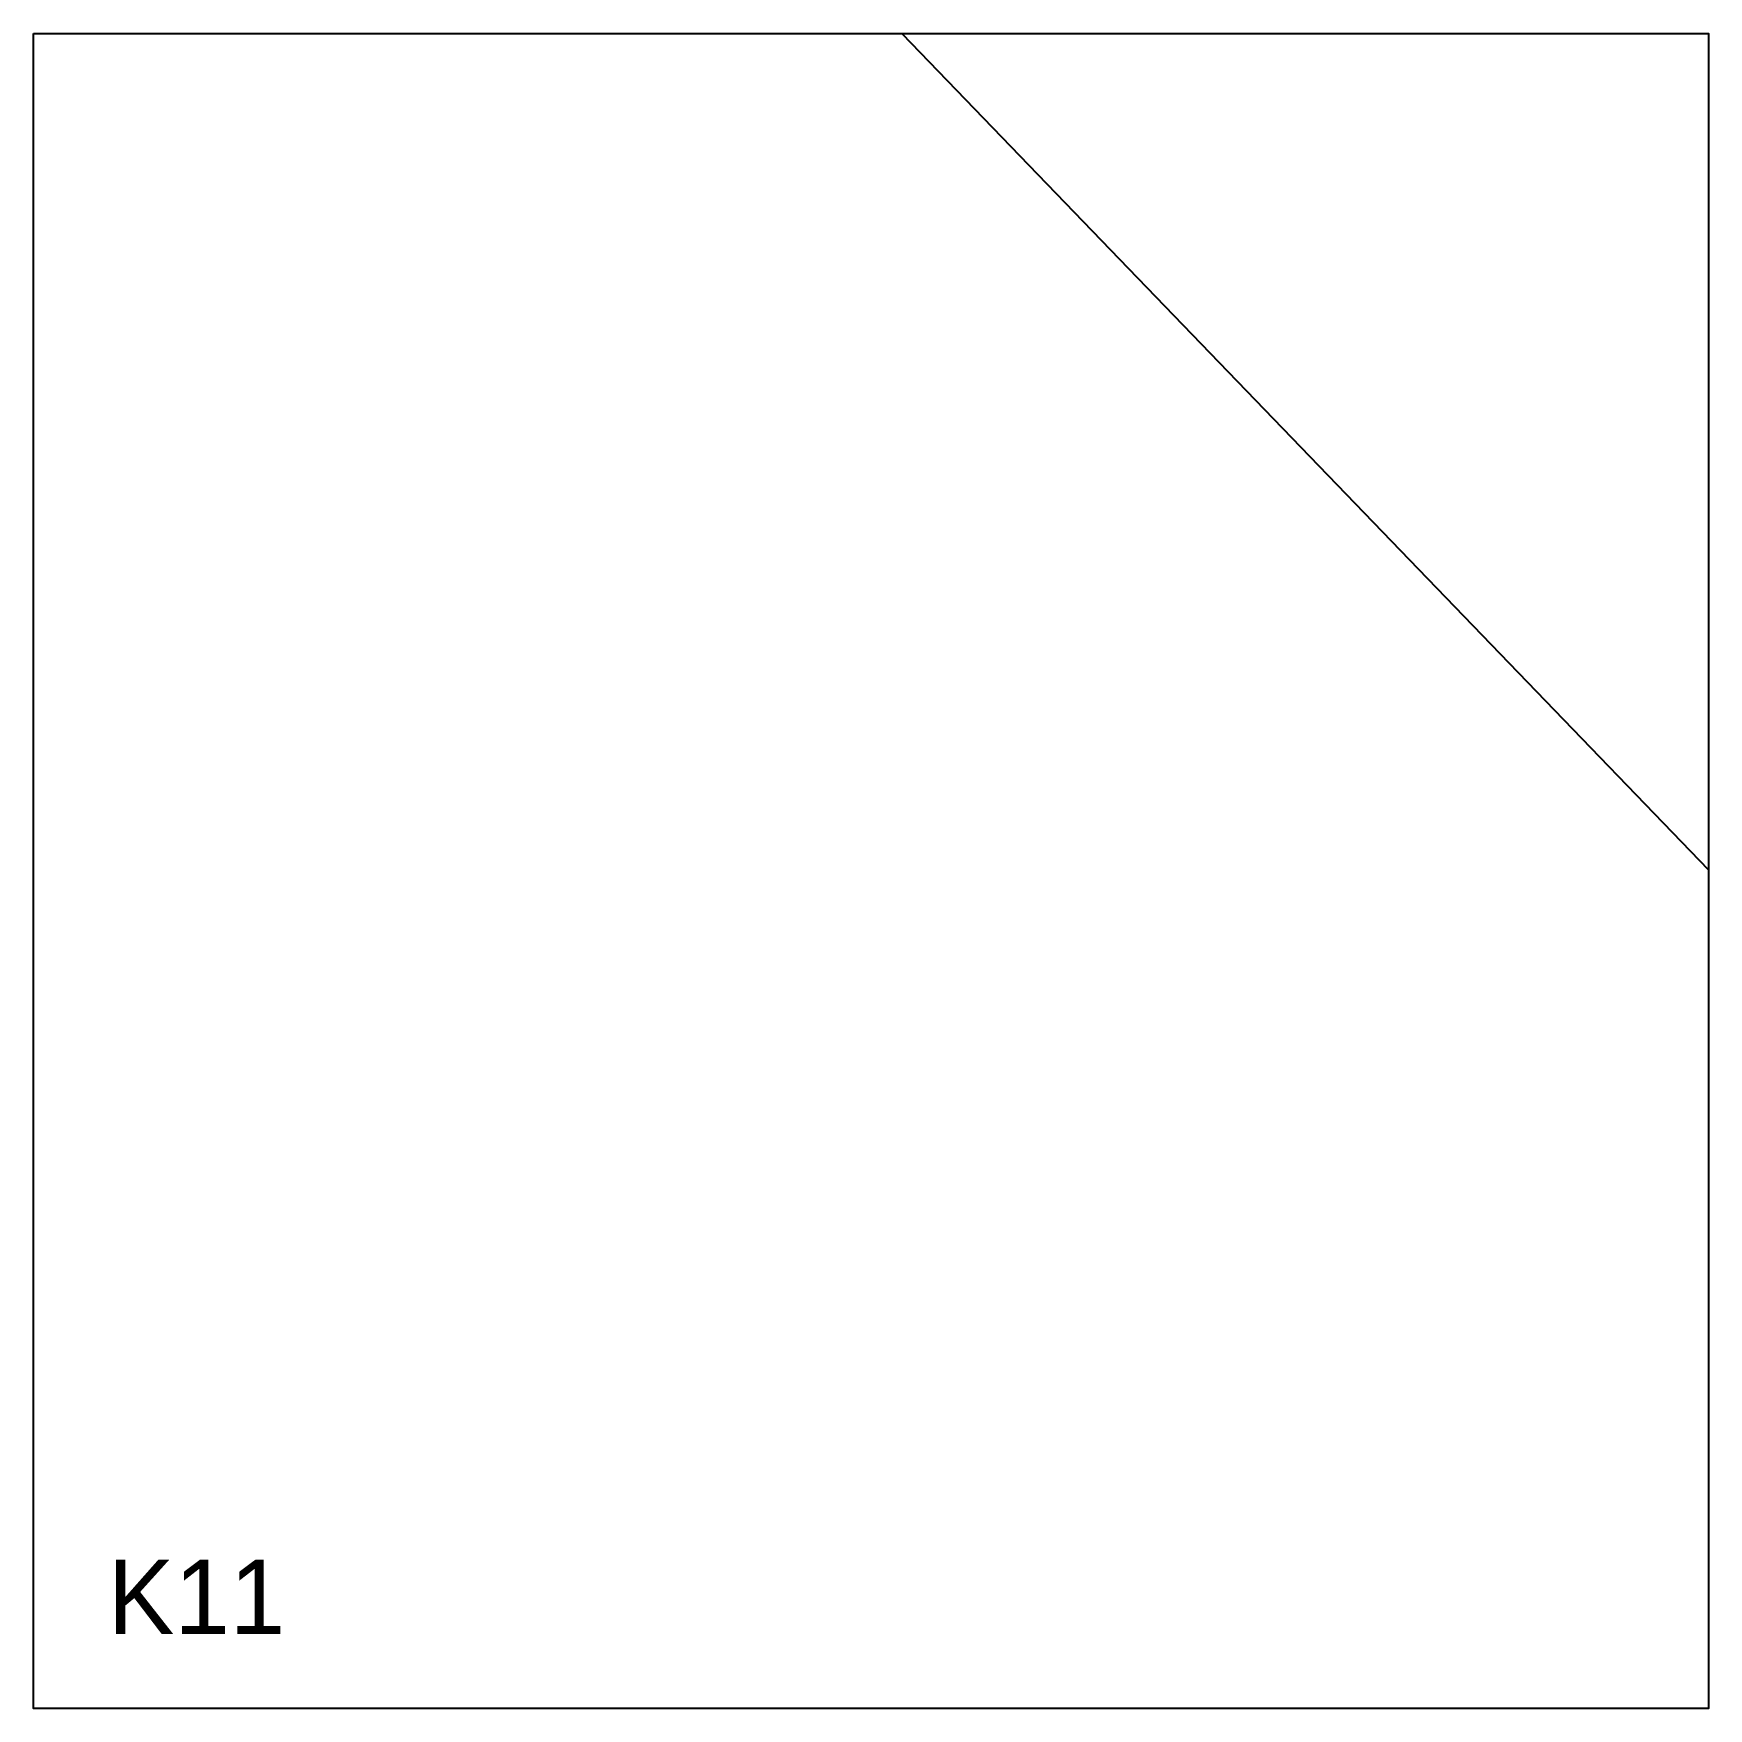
# Model space of a CAD drawing. Header units: millimetres. Extents: x 0 to 900, y 0 to 900.
import ezdxf

# ---------------------------------------------------------------- set-up
doc = ezdxf.new("R2010")
doc.units = ezdxf.units.MM
for name, color, linetype in [('CUT', 1, 'Continuous'), ('ID', 3, 'Continuous'), ('QIBLA', 5, 'Continuous')]:
    doc.layers.add(name, color=color, linetype=linetype)

msp = doc.modelspace()

# ---------------------------------------------------------------- linework, layer by layer
at = {"layer": 'CUT'}
msp.add_lwpolyline([(0, 900), (900, 900), (900, 0), (0, 0), (0, 900)], close=True, dxfattribs=at)
at = {"layer": 'QIBLA'}
msp.add_lwpolyline([(466.55, 900), (900, 450.6)], dxfattribs=at)

# ---------------------------------------------------------------- texts
at = {"layer": 'ID'}
msp.add_text('K11', height=40, dxfattribs=at).set_placement((40, 40))

doc.saveas('drawing.dxf')
